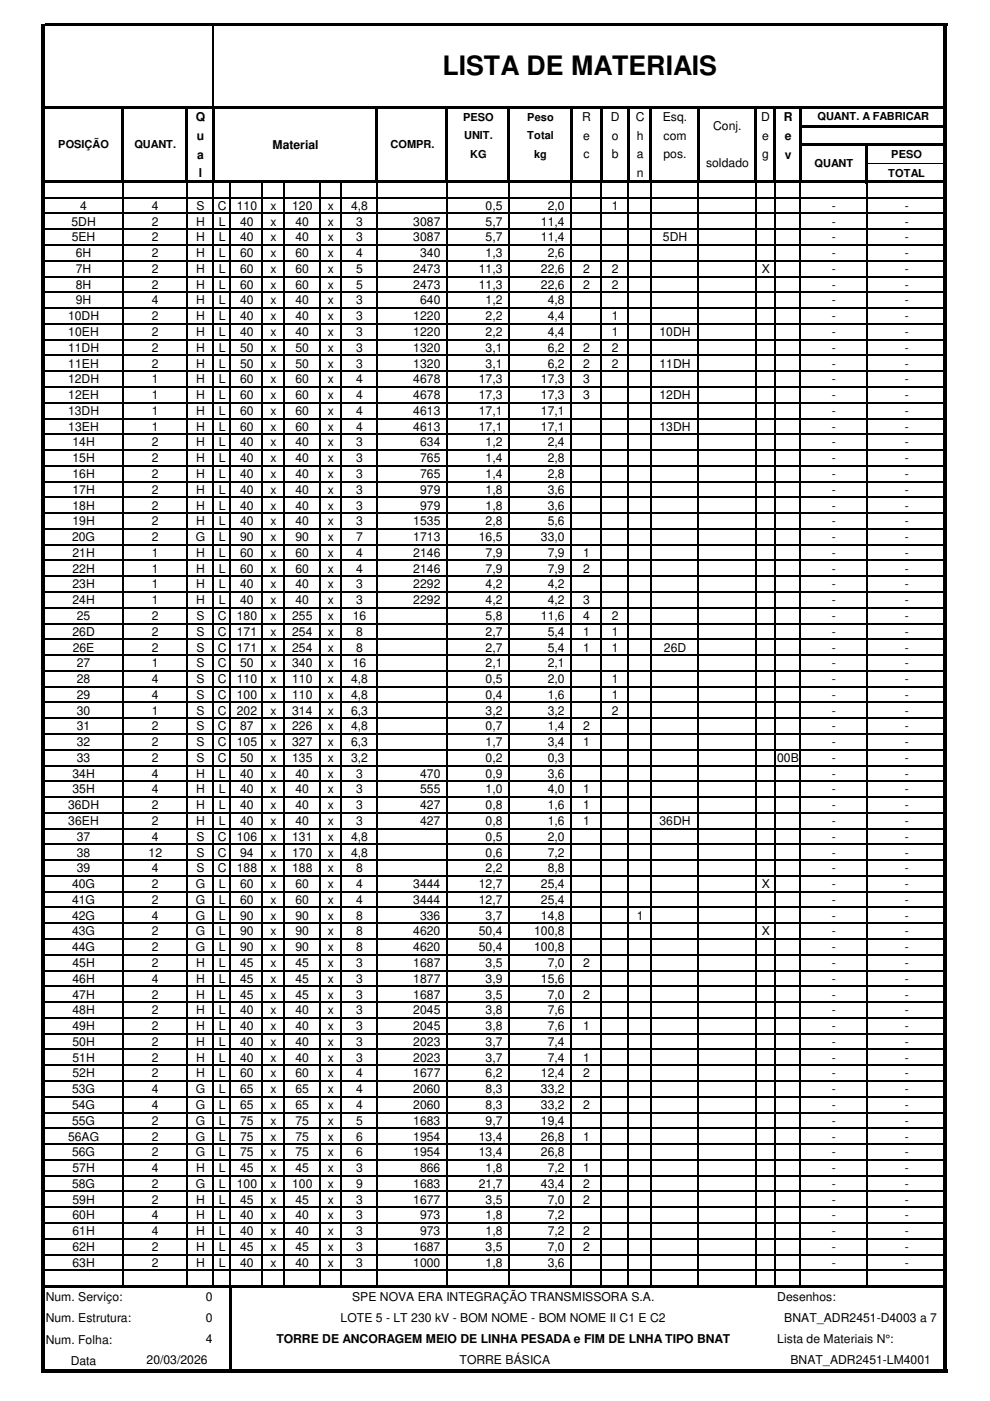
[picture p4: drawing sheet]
<svg xmlns="http://www.w3.org/2000/svg" width="210mm" height="297mm" viewBox="0 0 210 297" stroke-linecap="round" stroke-linejoin="round" font-family="sans-serif">
<defs><g id="words">
<text font-size="5.7" x="93.8" y="16">LISTA DE MATERIAIS</text>
<g font-size="2.6">
<text x="41.5" y="25.7">Q</text>
<text x="41.7" y="29.7">u</text>
<text x="123.4" y="25.7">R</text>
<text x="123.7" y="29.6">e</text>
<text x="129.5" y="25.7">D</text>
<text x="129.8" y="29.6">o</text>
<text x="134.8" y="25.7">C</text>
<text x="135" y="29.6">h</text>
<text x="140.5" y="25.7">Esq.</text>
<text x="140.7" y="29.6">com</text>
<text x="151.2" y="27.6">Conj.</text>
<text x="161.4" y="25.7">D</text>
<text x="161.6" y="29.6">e</text>
<text x="166.2" y="25.7">R</text>
<text x="166.4" y="29.7">e</text>
<text x="41.8" y="33.6">a</text>
<text x="57.8" y="31.5">Material</text>
<text x="123.7" y="33.6">c</text>
<text x="129.8" y="33.6">b</text>
<text x="135" y="33.6">a</text>
<text x="140.7" y="33.6">pos.</text>
<text x="149.7" y="35.4">soldado</text>
<text x="161.6" y="33.6">g</text>
<text x="166.4" y="33.6">v</text>
<text x="42.2" y="37.5">l</text>
<text x="135" y="37.5">n</text>
<text x="15.2" y="47.8">5DH</text>
<text x="17" y="44.5">4</text>
<text x="32.2" y="47.8">2</text>
<text x="32.2" y="44.5">4</text>
<text x="41.6" y="47.8">H</text>
<text x="41.7" y="44.5">S</text>
<text x="46.2" y="44.5">C</text>
<text x="46.4" y="47.8">L</text>
<text x="50.2" y="44.5">110</text>
<text x="50.9" y="47.8">40</text>
<text x="57.4" y="47.8">x</text>
<text x="57.4" y="44.5">x</text>
<text x="61.9" y="44.5">120</text>
<text x="62.7" y="47.8">40</text>
<text x="69.5" y="47.8">x</text>
<text x="69.5" y="44.5">x</text>
<text x="74.4" y="44.5">4,8</text>
<text x="75.5" y="47.8">3</text>
<text x="87.6" y="47.8">3087</text>
<text x="103" y="47.8">5,7</text>
<text x="103" y="44.5">0,5</text>
<text x="114.7" y="47.8">11,4</text>
<text x="116.1" y="44.5">2,0</text>
<text x="129.8" y="44.5">1</text>
<text x="176.4" y="47.8">-</text>
<text x="176.4" y="44.5">-</text>
<text x="191.8" y="47.8">-</text>
<text x="191.8" y="44.5">-</text>
<text x="15.2" y="51.2">5EH</text>
<text x="32.2" y="51.2">2</text>
<text x="41.6" y="51.2">H</text>
<text x="46.4" y="51.2">L</text>
<text x="50.9" y="51.2">40</text>
<text x="57.4" y="51.2">x</text>
<text x="62.7" y="51.2">40</text>
<text x="69.5" y="51.2">x</text>
<text x="75.5" y="51.2">3</text>
<text x="87.6" y="51.2">3087</text>
<text x="103" y="51.2">5,7</text>
<text x="114.7" y="51.2">11,4</text>
<text x="140.5" y="51.2">5DH</text>
<text x="176.4" y="51.2">-</text>
<text x="191.8" y="51.2">-</text>
<text x="16.1" y="54.5">6H</text>
<text x="16.1" y="57.9">7H</text>
<text x="32.2" y="54.5">2</text>
<text x="32.2" y="57.9">2</text>
<text x="41.6" y="54.5">H</text>
<text x="41.6" y="57.9">H</text>
<text x="46.4" y="54.5">L</text>
<text x="46.4" y="57.9">L</text>
<text x="50.9" y="54.5">60</text>
<text x="50.9" y="57.9">60</text>
<text x="57.4" y="54.5">x</text>
<text x="57.4" y="57.9">x</text>
<text x="62.7" y="54.5">60</text>
<text x="62.7" y="57.9">60</text>
<text x="69.5" y="54.5">x</text>
<text x="69.5" y="57.9">x</text>
<text x="75.5" y="54.5">4</text>
<text x="75.5" y="57.9">5</text>
<text x="87.6" y="57.9">2473</text>
<text x="89.1" y="54.5">340</text>
<text x="101.5" y="57.9">11,3</text>
<text x="103" y="54.5">1,3</text>
<text x="114.7" y="57.9">22,6</text>
<text x="116.1" y="54.5">2,6</text>
<text x="123.7" y="57.9">2</text>
<text x="129.8" y="57.9">2</text>
<text x="161.5" y="57.9">X</text>
<text x="176.4" y="54.5">-</text>
<text x="176.4" y="57.9">-</text>
<text x="191.8" y="54.5">-</text>
<text x="191.8" y="57.9">-</text>
<text x="16.1" y="61.2">8H</text>
<text x="16.1" y="64.6">9H</text>
<text x="32.2" y="61.2">2</text>
<text x="32.2" y="64.6">4</text>
<text x="41.6" y="61.2">H</text>
<text x="41.6" y="64.6">H</text>
<text x="46.4" y="61.2">L</text>
<text x="46.4" y="64.6">L</text>
<text x="50.9" y="61.2">60</text>
<text x="50.9" y="64.6">40</text>
<text x="57.4" y="61.2">x</text>
<text x="57.4" y="64.6">x</text>
<text x="62.7" y="61.2">60</text>
<text x="62.7" y="64.6">40</text>
<text x="69.5" y="61.2">x</text>
<text x="69.5" y="64.6">x</text>
<text x="75.5" y="61.2">5</text>
<text x="75.5" y="64.6">3</text>
<text x="87.6" y="61.2">2473</text>
<text x="89.1" y="64.6">640</text>
<text x="101.5" y="61.2">11,3</text>
<text x="103" y="64.6">1,2</text>
<text x="114.7" y="61.2">22,6</text>
<text x="116.1" y="64.6">4,8</text>
<text x="123.7" y="61.2">2</text>
<text x="129.8" y="61.2">2</text>
<text x="176.4" y="64.6">-</text>
<text x="176.4" y="61.2">-</text>
<text x="191.8" y="64.6">-</text>
<text x="191.8" y="61.2">-</text>
<text x="14.4" y="67.9">10DH</text>
<text x="14.5" y="71.2">10EH</text>
<text x="32.2" y="71.2">2</text>
<text x="32.2" y="67.9">2</text>
<text x="41.6" y="71.2">H</text>
<text x="41.6" y="67.9">H</text>
<text x="46.4" y="71.2">L</text>
<text x="46.4" y="67.9">L</text>
<text x="50.9" y="71.2">40</text>
<text x="50.9" y="67.9">40</text>
<text x="57.4" y="71.2">x</text>
<text x="57.4" y="67.9">x</text>
<text x="62.7" y="71.2">40</text>
<text x="62.7" y="67.9">40</text>
<text x="69.5" y="71.2">x</text>
<text x="69.5" y="67.9">x</text>
<text x="75.5" y="71.2">3</text>
<text x="75.5" y="67.9">3</text>
<text x="87.6" y="71.2">1220</text>
<text x="87.6" y="67.9">1220</text>
<text x="103" y="71.2">2,2</text>
<text x="103" y="67.9">2,2</text>
<text x="116.1" y="71.2">4,4</text>
<text x="116.1" y="67.9">4,4</text>
<text x="129.8" y="67.9">1</text>
<text x="129.8" y="71.2">1</text>
<text x="139.8" y="71.2">10DH</text>
<text x="176.4" y="67.9">-</text>
<text x="176.4" y="71.2">-</text>
<text x="191.8" y="67.9">-</text>
<text x="191.8" y="71.2">-</text>
<text x="14.4" y="74.6">11DH</text>
<text x="14.5" y="77.9">11EH</text>
<text x="32.2" y="77.9">2</text>
<text x="32.2" y="74.6">2</text>
<text x="41.6" y="77.9">H</text>
<text x="41.6" y="74.6">H</text>
<text x="46.4" y="77.9">L</text>
<text x="46.4" y="74.6">L</text>
<text x="50.9" y="77.9">50</text>
<text x="50.9" y="74.6">50</text>
<text x="57.4" y="77.9">x</text>
<text x="57.4" y="74.6">x</text>
<text x="62.7" y="77.9">50</text>
<text x="62.7" y="74.6">50</text>
<text x="69.5" y="77.9">x</text>
<text x="69.5" y="74.6">x</text>
<text x="75.5" y="77.9">3</text>
<text x="75.5" y="74.6">3</text>
<text x="87.6" y="77.9">1320</text>
<text x="87.6" y="74.6">1320</text>
<text x="103" y="77.9">3,1</text>
<text x="103" y="74.6">3,1</text>
<text x="116.1" y="77.9">6,2</text>
<text x="116.1" y="74.6">6,2</text>
<text x="123.7" y="74.6">2</text>
<text x="123.7" y="77.9">2</text>
<text x="129.8" y="74.6">2</text>
<text x="129.8" y="77.9">2</text>
<text x="139.8" y="77.9">11DH</text>
<text x="176.4" y="74.6">-</text>
<text x="176.4" y="77.9">-</text>
<text x="191.8" y="74.6">-</text>
<text x="191.8" y="77.9">-</text>
<text x="14.4" y="81.3">12DH</text>
<text x="32.2" y="81.3">1</text>
<text x="41.6" y="81.3">H</text>
<text x="46.4" y="81.3">L</text>
<text x="50.9" y="81.3">60</text>
<text x="57.4" y="81.3">x</text>
<text x="62.7" y="81.3">60</text>
<text x="69.5" y="81.3">x</text>
<text x="75.5" y="81.3">4</text>
<text x="87.6" y="81.3">4678</text>
<text x="101.5" y="81.3">17,3</text>
<text x="114.7" y="81.3">17,3</text>
<text x="123.7" y="81.3">3</text>
<text x="176.4" y="81.3">-</text>
<text x="191.8" y="81.3">-</text>
<text x="14.4" y="88">13DH</text>
<text x="14.5" y="84.6">12EH</text>
<text x="32.2" y="84.6">1</text>
<text x="32.2" y="88">1</text>
<text x="41.6" y="84.6">H</text>
<text x="41.6" y="88">H</text>
<text x="46.4" y="84.6">L</text>
<text x="46.4" y="88">L</text>
<text x="50.9" y="84.6">60</text>
<text x="50.9" y="88">60</text>
<text x="57.4" y="84.6">x</text>
<text x="57.4" y="88">x</text>
<text x="62.7" y="84.6">60</text>
<text x="62.7" y="88">60</text>
<text x="69.5" y="84.6">x</text>
<text x="69.5" y="88">x</text>
<text x="75.5" y="84.6">4</text>
<text x="75.5" y="88">4</text>
<text x="87.6" y="84.6">4678</text>
<text x="87.6" y="88">4613</text>
<text x="101.5" y="84.6">17,3</text>
<text x="101.5" y="88">17,1</text>
<text x="114.7" y="84.6">17,3</text>
<text x="114.7" y="88">17,1</text>
<text x="123.7" y="84.6">3</text>
<text x="139.8" y="84.6">12DH</text>
<text x="176.4" y="88">-</text>
<text x="176.4" y="84.6">-</text>
<text x="191.8" y="88">-</text>
<text x="191.8" y="84.6">-</text>
<text x="14.5" y="91.3">13EH</text>
<text x="15.4" y="94.7">14H</text>
<text x="32.2" y="94.7">2</text>
<text x="32.2" y="91.3">1</text>
<text x="41.6" y="94.7">H</text>
<text x="41.6" y="91.3">H</text>
<text x="46.4" y="94.7">L</text>
<text x="46.4" y="91.3">L</text>
<text x="50.9" y="94.7">40</text>
<text x="50.9" y="91.3">60</text>
<text x="57.4" y="94.7">x</text>
<text x="57.4" y="91.3">x</text>
<text x="62.7" y="94.7">40</text>
<text x="62.7" y="91.3">60</text>
<text x="69.5" y="94.7">x</text>
<text x="69.5" y="91.3">x</text>
<text x="75.5" y="94.7">3</text>
<text x="75.5" y="91.3">4</text>
<text x="87.6" y="91.3">4613</text>
<text x="89.1" y="94.7">634</text>
<text x="101.5" y="91.3">17,1</text>
<text x="103" y="94.7">1,2</text>
<text x="114.7" y="91.3">17,1</text>
<text x="116.1" y="94.7">2,4</text>
<text x="139.8" y="91.3">13DH</text>
<text x="176.4" y="94.7">-</text>
<text x="176.4" y="91.3">-</text>
<text x="191.8" y="94.7">-</text>
<text x="191.8" y="91.3">-</text>
<text x="15.4" y="98">15H</text>
<text x="15.4" y="101.3">16H</text>
<text x="32.2" y="98">2</text>
<text x="32.2" y="101.3">2</text>
<text x="41.6" y="98">H</text>
<text x="41.6" y="101.3">H</text>
<text x="46.4" y="98">L</text>
<text x="46.4" y="101.3">L</text>
<text x="50.9" y="98">40</text>
<text x="50.9" y="101.3">40</text>
<text x="57.4" y="98">x</text>
<text x="57.4" y="101.3">x</text>
<text x="62.7" y="98">40</text>
<text x="62.7" y="101.3">40</text>
<text x="69.5" y="98">x</text>
<text x="69.5" y="101.3">x</text>
<text x="75.5" y="98">3</text>
<text x="75.5" y="101.3">3</text>
<text x="89.1" y="98">765</text>
<text x="89.1" y="101.3">765</text>
<text x="103" y="98">1,4</text>
<text x="103" y="101.3">1,4</text>
<text x="116.1" y="98">2,8</text>
<text x="116.1" y="101.3">2,8</text>
<text x="176.4" y="98">-</text>
<text x="176.4" y="101.3">-</text>
<text x="191.8" y="98">-</text>
<text x="191.8" y="101.3">-</text>
<text x="15.4" y="104.7">17H</text>
<text x="32.2" y="104.7">2</text>
<text x="41.6" y="104.7">H</text>
<text x="46.4" y="104.7">L</text>
<text x="50.9" y="104.7">40</text>
<text x="57.4" y="104.7">x</text>
<text x="62.7" y="104.7">40</text>
<text x="69.5" y="104.7">x</text>
<text x="75.5" y="104.7">3</text>
<text x="89.1" y="104.7">979</text>
<text x="103" y="104.7">1,8</text>
<text x="116.1" y="104.7">3,6</text>
<text x="176.4" y="104.7">-</text>
<text x="191.8" y="104.7">-</text>
<text x="15.4" y="108">18H</text>
<text x="15.4" y="111.4">19H</text>
<text x="32.2" y="108">2</text>
<text x="32.2" y="111.4">2</text>
<text x="41.6" y="108">H</text>
<text x="41.6" y="111.4">H</text>
<text x="46.4" y="108">L</text>
<text x="46.4" y="111.4">L</text>
<text x="50.9" y="108">40</text>
<text x="50.9" y="111.4">40</text>
<text x="57.4" y="108">x</text>
<text x="57.4" y="111.4">x</text>
<text x="62.7" y="108">40</text>
<text x="62.7" y="111.4">40</text>
<text x="69.5" y="108">x</text>
<text x="69.5" y="111.4">x</text>
<text x="75.5" y="108">3</text>
<text x="75.5" y="111.4">3</text>
<text x="87.6" y="111.4">1535</text>
<text x="89.1" y="108">979</text>
<text x="103" y="108">1,8</text>
<text x="103" y="111.4">2,8</text>
<text x="116.1" y="108">3,6</text>
<text x="116.1" y="111.4">5,6</text>
<text x="176.4" y="108">-</text>
<text x="176.4" y="111.4">-</text>
<text x="191.8" y="108">-</text>
<text x="191.8" y="111.4">-</text>
<text x="15.3" y="114.7">20G</text>
<text x="15.4" y="118.1">21H</text>
<text x="32.2" y="114.7">2</text>
<text x="32.2" y="118.1">1</text>
<text x="41.5" y="114.7">G</text>
<text x="41.6" y="118.1">H</text>
<text x="46.4" y="114.7">L</text>
<text x="46.4" y="118.1">L</text>
<text x="50.9" y="114.7">90</text>
<text x="50.9" y="118.1">60</text>
<text x="57.4" y="114.7">x</text>
<text x="57.4" y="118.1">x</text>
<text x="62.7" y="114.7">90</text>
<text x="62.7" y="118.1">60</text>
<text x="69.5" y="114.7">x</text>
<text x="69.5" y="118.1">x</text>
<text x="75.5" y="114.7">7</text>
<text x="75.5" y="118.1">4</text>
<text x="87.6" y="114.7">1713</text>
<text x="87.6" y="118.1">2146</text>
<text x="101.5" y="114.7">16,5</text>
<text x="103" y="118.1">7,9</text>
<text x="114.7" y="114.7">33,0</text>
<text x="116.1" y="118.1">7,9</text>
<text x="123.7" y="118.1">1</text>
<text x="176.4" y="114.7">-</text>
<text x="176.4" y="118.1">-</text>
<text x="191.8" y="118.1">-</text>
<text x="191.8" y="114.7">-</text>
<text x="15.4" y="121.4">22H</text>
<text x="15.4" y="124.8">23H</text>
<text x="32.2" y="121.4">1</text>
<text x="32.2" y="124.8">1</text>
<text x="41.6" y="121.4">H</text>
<text x="41.6" y="124.8">H</text>
<text x="46.4" y="121.4">L</text>
<text x="46.4" y="124.8">L</text>
<text x="50.9" y="121.4">60</text>
<text x="50.9" y="124.8">40</text>
<text x="57.4" y="121.4">x</text>
<text x="57.4" y="124.8">x</text>
<text x="62.7" y="121.4">60</text>
<text x="62.7" y="124.8">40</text>
<text x="69.5" y="121.4">x</text>
<text x="69.5" y="124.8">x</text>
<text x="75.5" y="121.4">4</text>
<text x="75.5" y="124.8">3</text>
<text x="87.6" y="121.4">2146</text>
<text x="87.6" y="124.8">2292</text>
<text x="103" y="121.4">7,9</text>
<text x="103" y="124.8">4,2</text>
<text x="116.1" y="121.4">7,9</text>
<text x="116.1" y="124.8">4,2</text>
<text x="123.7" y="121.4">2</text>
<text x="176.4" y="121.4">-</text>
<text x="176.4" y="124.8">-</text>
<text x="191.8" y="121.4">-</text>
<text x="191.8" y="124.8">-</text>
<text x="15.4" y="128.1">24H</text>
<text x="16.3" y="131.4">25</text>
<text x="32.2" y="131.4">2</text>
<text x="32.2" y="128.1">1</text>
<text x="41.6" y="128.1">H</text>
<text x="41.7" y="131.4">S</text>
<text x="46.2" y="131.4">C</text>
<text x="46.4" y="128.1">L</text>
<text x="50.2" y="131.4">180</text>
<text x="50.9" y="128.1">40</text>
<text x="57.4" y="131.4">x</text>
<text x="57.4" y="128.1">x</text>
<text x="61.9" y="131.4">255</text>
<text x="62.7" y="128.1">40</text>
<text x="69.5" y="131.4">x</text>
<text x="69.5" y="128.1">x</text>
<text x="74.8" y="131.4">16</text>
<text x="75.5" y="128.1">3</text>
<text x="87.6" y="128.1">2292</text>
<text x="103" y="131.4">5,8</text>
<text x="103" y="128.1">4,2</text>
<text x="114.7" y="131.4">11,6</text>
<text x="116.1" y="128.1">4,2</text>
<text x="123.7" y="131.4">4</text>
<text x="123.7" y="128.1">3</text>
<text x="129.8" y="131.4">2</text>
<text x="176.4" y="131.4">-</text>
<text x="176.4" y="128.1">-</text>
<text x="191.8" y="131.4">-</text>
<text x="191.8" y="128.1">-</text>
<text x="15.4" y="134.8">26D</text>
<text x="32.2" y="134.8">2</text>
<text x="41.7" y="134.8">S</text>
<text x="46.2" y="134.8">C</text>
<text x="50.2" y="134.8">171</text>
<text x="57.4" y="134.8">x</text>
<text x="61.9" y="134.8">254</text>
<text x="69.5" y="134.8">x</text>
<text x="75.5" y="134.8">8</text>
<text x="103" y="134.8">2,7</text>
<text x="116.1" y="134.8">5,4</text>
<text x="123.7" y="134.8">1</text>
<text x="129.8" y="134.8">1</text>
<text x="176.4" y="134.8">-</text>
<text x="191.8" y="134.8">-</text>
<text x="15.4" y="138.1">26E</text>
<text x="16.3" y="141.5">27</text>
<text x="32.2" y="141.5">1</text>
<text x="32.2" y="138.1">2</text>
<text x="41.7" y="141.5">S</text>
<text x="41.7" y="138.1">S</text>
<text x="46.2" y="138.1">C</text>
<text x="46.2" y="141.5">C</text>
<text x="50.2" y="138.1">171</text>
<text x="50.9" y="141.5">50</text>
<text x="57.4" y="141.5">x</text>
<text x="57.4" y="138.1">x</text>
<text x="61.9" y="141.5">340</text>
<text x="61.9" y="138.1">254</text>
<text x="69.5" y="141.5">x</text>
<text x="69.5" y="138.1">x</text>
<text x="74.8" y="141.5">16</text>
<text x="75.5" y="138.1">8</text>
<text x="103" y="141.5">2,1</text>
<text x="103" y="138.1">2,7</text>
<text x="116.1" y="141.5">2,1</text>
<text x="116.1" y="138.1">5,4</text>
<text x="123.7" y="138.1">1</text>
<text x="129.8" y="138.1">1</text>
<text x="140.8" y="138.1">26D</text>
<text x="176.4" y="141.5">-</text>
<text x="176.4" y="138.1">-</text>
<text x="191.8" y="141.5">-</text>
<text x="191.8" y="138.1">-</text>
<text x="16.3" y="144.8">28</text>
<text x="16.3" y="148.2">29</text>
<text x="32.2" y="144.8">4</text>
<text x="32.2" y="148.2">4</text>
<text x="41.7" y="144.8">S</text>
<text x="41.7" y="148.2">S</text>
<text x="46.2" y="144.8">C</text>
<text x="46.2" y="148.2">C</text>
<text x="50.2" y="144.8">110</text>
<text x="50.2" y="148.2">100</text>
<text x="57.4" y="144.8">x</text>
<text x="57.4" y="148.2">x</text>
<text x="61.9" y="144.8">110</text>
<text x="61.9" y="148.2">110</text>
<text x="69.5" y="144.8">x</text>
<text x="69.5" y="148.2">x</text>
<text x="74.4" y="144.8">4,8</text>
<text x="74.4" y="148.2">4,8</text>
<text x="103" y="144.8">0,5</text>
<text x="103" y="148.2">0,4</text>
<text x="116.1" y="144.8">2,0</text>
<text x="116.1" y="148.2">1,6</text>
<text x="129.8" y="144.8">1</text>
<text x="129.8" y="148.2">1</text>
<text x="176.4" y="144.8">-</text>
<text x="176.4" y="148.2">-</text>
<text x="191.8" y="144.8">-</text>
<text x="191.8" y="148.2">-</text>
<text x="16.3" y="151.5">30</text>
<text x="16.3" y="154.9">31</text>
<text x="32.2" y="151.5">1</text>
<text x="32.2" y="154.9">2</text>
<text x="41.7" y="151.5">S</text>
<text x="41.7" y="154.9">S</text>
<text x="46.2" y="151.5">C</text>
<text x="46.2" y="154.9">C</text>
<text x="50.2" y="151.5">202</text>
<text x="50.9" y="154.9">87</text>
<text x="57.4" y="154.9">x</text>
<text x="57.4" y="151.5">x</text>
<text x="61.9" y="154.9">226</text>
<text x="61.9" y="151.5">314</text>
<text x="69.5" y="154.9">x</text>
<text x="69.5" y="151.5">x</text>
<text x="74.4" y="154.9">4,8</text>
<text x="74.4" y="151.5">6,3</text>
<text x="103" y="154.9">0,7</text>
<text x="103" y="151.5">3,2</text>
<text x="116.1" y="154.9">1,4</text>
<text x="116.1" y="151.5">3,2</text>
<text x="123.7" y="154.9">2</text>
<text x="129.8" y="151.5">2</text>
<text x="176.4" y="154.9">-</text>
<text x="176.4" y="151.5">-</text>
<text x="191.8" y="154.9">-</text>
<text x="191.8" y="151.5">-</text>
<text x="16.3" y="158.2">32</text>
<text x="16.3" y="161.5">33</text>
<text x="32.2" y="158.2">2</text>
<text x="32.2" y="161.5">2</text>
<text x="41.7" y="158.2">S</text>
<text x="41.7" y="161.5">S</text>
<text x="46.2" y="158.2">C</text>
<text x="46.2" y="161.5">C</text>
<text x="50.2" y="158.2">105</text>
<text x="50.9" y="161.5">50</text>
<text x="57.4" y="161.5">x</text>
<text x="57.4" y="158.2">x</text>
<text x="61.9" y="161.5">135</text>
<text x="61.9" y="158.2">327</text>
<text x="69.5" y="161.5">x</text>
<text x="69.5" y="158.2">x</text>
<text x="74.4" y="161.5">3,2</text>
<text x="74.4" y="158.2">6,3</text>
<text x="103" y="161.5">0,2</text>
<text x="103" y="158.2">1,7</text>
<text x="116.1" y="161.5">0,3</text>
<text x="116.1" y="158.2">3,4</text>
<text x="123.7" y="158.2">1</text>
<text x="164.8" y="161.5">00B</text>
<text x="176.4" y="158.2">-</text>
<text x="176.4" y="161.5">-</text>
<text x="191.8" y="158.2">-</text>
<text x="191.8" y="161.5">-</text>
<text x="15.4" y="164.9">34H</text>
<text x="32.2" y="164.9">4</text>
<text x="41.6" y="164.9">H</text>
<text x="46.4" y="164.9">L</text>
<text x="50.9" y="164.9">40</text>
<text x="57.4" y="164.9">x</text>
<text x="62.7" y="164.9">40</text>
<text x="69.5" y="164.9">x</text>
<text x="75.5" y="164.9">3</text>
<text x="89.1" y="164.9">470</text>
<text x="103" y="164.9">0,9</text>
<text x="116.1" y="164.9">3,6</text>
<text x="176.4" y="164.9">-</text>
<text x="191.8" y="164.9">-</text>
<text x="14.4" y="171.6">36DH</text>
<text x="15.4" y="168.2">35H</text>
<text x="32.2" y="171.6">2</text>
<text x="32.2" y="168.2">4</text>
<text x="41.6" y="171.6">H</text>
<text x="41.6" y="168.2">H</text>
<text x="46.4" y="171.6">L</text>
<text x="46.4" y="168.2">L</text>
<text x="50.9" y="171.6">40</text>
<text x="50.9" y="168.2">40</text>
<text x="57.4" y="171.6">x</text>
<text x="57.4" y="168.2">x</text>
<text x="62.7" y="171.6">40</text>
<text x="62.7" y="168.2">40</text>
<text x="69.5" y="171.6">x</text>
<text x="69.5" y="168.2">x</text>
<text x="75.5" y="171.6">3</text>
<text x="75.5" y="168.2">3</text>
<text x="89.1" y="171.6">427</text>
<text x="89.1" y="168.2">555</text>
<text x="103" y="171.6">0,8</text>
<text x="103" y="168.2">1,0</text>
<text x="116.1" y="171.6">1,6</text>
<text x="116.1" y="168.2">4,0</text>
<text x="123.7" y="171.6">1</text>
<text x="123.7" y="168.2">1</text>
<text x="176.4" y="171.6">-</text>
<text x="176.4" y="168.2">-</text>
<text x="191.8" y="171.6">-</text>
<text x="191.8" y="168.2">-</text>
<text x="14.5" y="174.9">36EH</text>
<text x="16.3" y="178.3">37</text>
<text x="32.2" y="178.3">4</text>
<text x="32.2" y="174.9">2</text>
<text x="41.6" y="174.9">H</text>
<text x="41.7" y="178.3">S</text>
<text x="46.2" y="178.3">C</text>
<text x="46.4" y="174.9">L</text>
<text x="50.2" y="178.3">106</text>
<text x="50.9" y="174.9">40</text>
<text x="57.4" y="174.9">x</text>
<text x="57.4" y="178.3">x</text>
<text x="61.9" y="178.3">131</text>
<text x="62.7" y="174.9">40</text>
<text x="69.5" y="174.9">x</text>
<text x="69.5" y="178.3">x</text>
<text x="74.4" y="178.3">4,8</text>
<text x="75.5" y="174.9">3</text>
<text x="89.1" y="174.9">427</text>
<text x="103" y="174.9">0,8</text>
<text x="103" y="178.3">0,5</text>
<text x="116.1" y="174.9">1,6</text>
<text x="116.1" y="178.3">2,0</text>
<text x="123.7" y="174.9">1</text>
<text x="139.8" y="174.9">36DH</text>
<text x="176.4" y="178.3">-</text>
<text x="176.4" y="174.9">-</text>
<text x="191.8" y="178.3">-</text>
<text x="191.8" y="174.9">-</text>
<text x="16.3" y="181.6">38</text>
<text x="16.3" y="185">39</text>
<text x="31.5" y="181.6">12</text>
<text x="32.2" y="185">4</text>
<text x="41.7" y="181.6">S</text>
<text x="41.7" y="185">S</text>
<text x="46.2" y="181.6">C</text>
<text x="46.2" y="185">C</text>
<text x="50.2" y="185">188</text>
<text x="50.9" y="181.6">94</text>
<text x="57.4" y="181.6">x</text>
<text x="57.4" y="185">x</text>
<text x="61.9" y="181.6">170</text>
<text x="61.9" y="185">188</text>
<text x="69.5" y="181.6">x</text>
<text x="69.5" y="185">x</text>
<text x="74.4" y="181.6">4,8</text>
<text x="75.5" y="185">8</text>
<text x="103" y="181.6">0,6</text>
<text x="103" y="185">2,2</text>
<text x="116.1" y="181.6">7,2</text>
<text x="116.1" y="185">8,8</text>
<text x="176.4" y="181.6">-</text>
<text x="176.4" y="185">-</text>
<text x="191.8" y="181.6">-</text>
<text x="191.8" y="185">-</text>
<text x="15.3" y="188.3">40G</text>
<text x="15.3" y="191.6">41G</text>
<text x="32.2" y="188.3">2</text>
<text x="32.2" y="191.6">2</text>
<text x="41.5" y="188.3">G</text>
<text x="41.5" y="191.6">G</text>
<text x="46.4" y="188.3">L</text>
<text x="46.4" y="191.6">L</text>
<text x="50.9" y="188.3">60</text>
<text x="50.9" y="191.6">60</text>
<text x="57.4" y="188.3">x</text>
<text x="57.4" y="191.6">x</text>
<text x="62.7" y="188.3">60</text>
<text x="62.7" y="191.6">60</text>
<text x="69.5" y="188.3">x</text>
<text x="69.5" y="191.6">x</text>
<text x="75.5" y="188.3">4</text>
<text x="75.5" y="191.6">4</text>
<text x="87.6" y="188.3">3444</text>
<text x="87.6" y="191.6">3444</text>
<text x="101.5" y="188.3">12,7</text>
<text x="101.5" y="191.6">12,7</text>
<text x="114.7" y="188.3">25,4</text>
<text x="114.7" y="191.6">25,4</text>
<text x="161.5" y="188.3">X</text>
<text x="176.4" y="191.6">-</text>
<text x="176.4" y="188.3">-</text>
<text x="191.8" y="188.3">-</text>
<text x="191.8" y="191.6">-</text>
<text x="15.3" y="195">42G</text>
<text x="32.2" y="195">4</text>
<text x="41.5" y="195">G</text>
<text x="46.4" y="195">L</text>
<text x="50.9" y="195">90</text>
<text x="57.4" y="195">x</text>
<text x="62.7" y="195">90</text>
<text x="69.5" y="195">x</text>
<text x="75.5" y="195">8</text>
<text x="89.1" y="195">336</text>
<text x="103" y="195">3,7</text>
<text x="114.7" y="195">14,8</text>
<text x="135" y="195">1</text>
<text x="176.4" y="195">-</text>
<text x="191.8" y="195">-</text>
<text x="15.3" y="198.3">43G</text>
<text x="15.3" y="201.7">44G</text>
<text x="32.2" y="198.3">2</text>
<text x="32.2" y="201.7">2</text>
<text x="41.5" y="198.3">G</text>
<text x="41.5" y="201.7">G</text>
<text x="46.4" y="198.3">L</text>
<text x="46.4" y="201.7">L</text>
<text x="50.9" y="198.3">90</text>
<text x="50.9" y="201.7">90</text>
<text x="57.4" y="198.3">x</text>
<text x="57.4" y="201.7">x</text>
<text x="62.7" y="198.3">90</text>
<text x="62.7" y="201.7">90</text>
<text x="69.5" y="198.3">x</text>
<text x="69.5" y="201.7">x</text>
<text x="75.5" y="198.3">8</text>
<text x="75.5" y="201.7">8</text>
<text x="87.6" y="198.3">4620</text>
<text x="87.6" y="201.7">4620</text>
<text x="101.5" y="198.3">50,4</text>
<text x="101.5" y="201.7">50,4</text>
<text x="113.2" y="198.3">100,8</text>
<text x="113.2" y="201.7">100,8</text>
<text x="161.5" y="198.3">X</text>
<text x="176.4" y="198.3">-</text>
<text x="176.4" y="201.7">-</text>
<text x="191.8" y="201.7">-</text>
<text x="191.8" y="198.3">-</text>
<text x="15.4" y="205">45H</text>
<text x="15.4" y="208.4">46H</text>
<text x="32.2" y="205">2</text>
<text x="32.2" y="208.4">4</text>
<text x="41.6" y="205">H</text>
<text x="41.6" y="208.4">H</text>
<text x="46.4" y="205">L</text>
<text x="46.4" y="208.4">L</text>
<text x="50.9" y="205">45</text>
<text x="50.9" y="208.4">45</text>
<text x="57.4" y="205">x</text>
<text x="57.4" y="208.4">x</text>
<text x="62.7" y="205">45</text>
<text x="62.7" y="208.4">45</text>
<text x="69.5" y="205">x</text>
<text x="69.5" y="208.4">x</text>
<text x="75.5" y="205">3</text>
<text x="75.5" y="208.4">3</text>
<text x="87.6" y="205">1687</text>
<text x="87.6" y="208.4">1877</text>
<text x="103" y="205">3,5</text>
<text x="103" y="208.4">3,9</text>
<text x="114.7" y="208.4">15,6</text>
<text x="116.1" y="205">7,0</text>
<text x="123.7" y="205">2</text>
<text x="176.4" y="208.4">-</text>
<text x="176.4" y="205">-</text>
<text x="191.8" y="208.4">-</text>
<text x="191.8" y="205">-</text>
<text x="15.4" y="211.7">47H</text>
<text x="15.4" y="215.1">48H</text>
<text x="32.2" y="211.7">2</text>
<text x="32.2" y="215.1">2</text>
<text x="41.6" y="211.7">H</text>
<text x="41.6" y="215.1">H</text>
<text x="46.4" y="211.7">L</text>
<text x="46.4" y="215.1">L</text>
<text x="50.9" y="211.7">45</text>
<text x="50.9" y="215.1">40</text>
<text x="57.4" y="211.7">x</text>
<text x="57.4" y="215.1">x</text>
<text x="62.7" y="211.7">45</text>
<text x="62.7" y="215.1">40</text>
<text x="69.5" y="211.7">x</text>
<text x="69.5" y="215.1">x</text>
<text x="75.5" y="211.7">3</text>
<text x="75.5" y="215.1">3</text>
<text x="87.6" y="211.7">1687</text>
<text x="87.6" y="215.1">2045</text>
<text x="103" y="211.7">3,5</text>
<text x="103" y="215.1">3,8</text>
<text x="116.1" y="211.7">7,0</text>
<text x="116.1" y="215.1">7,6</text>
<text x="123.7" y="211.7">2</text>
<text x="176.4" y="211.7">-</text>
<text x="176.4" y="215.1">-</text>
<text x="191.8" y="211.7">-</text>
<text x="191.8" y="215.1">-</text>
<text x="15.4" y="218.4">49H</text>
<text x="15.4" y="221.7">50H</text>
<text x="32.2" y="218.4">2</text>
<text x="32.2" y="221.7">2</text>
<text x="41.6" y="218.4">H</text>
<text x="41.6" y="221.7">H</text>
<text x="46.4" y="218.4">L</text>
<text x="46.4" y="221.7">L</text>
<text x="50.9" y="218.4">40</text>
<text x="50.9" y="221.7">40</text>
<text x="57.4" y="218.4">x</text>
<text x="57.4" y="221.7">x</text>
<text x="62.7" y="218.4">40</text>
<text x="62.7" y="221.7">40</text>
<text x="69.5" y="218.4">x</text>
<text x="69.5" y="221.7">x</text>
<text x="75.5" y="218.4">3</text>
<text x="75.5" y="221.7">3</text>
<text x="87.6" y="218.4">2045</text>
<text x="87.6" y="221.7">2023</text>
<text x="103" y="218.4">3,8</text>
<text x="103" y="221.7">3,7</text>
<text x="116.1" y="218.4">7,6</text>
<text x="116.1" y="221.7">7,4</text>
<text x="123.7" y="218.4">1</text>
<text x="176.4" y="218.4">-</text>
<text x="176.4" y="221.7">-</text>
<text x="191.8" y="218.4">-</text>
<text x="191.8" y="221.7">-</text>
<text x="15.4" y="225.1">51H</text>
<text x="32.2" y="225.1">2</text>
<text x="41.6" y="225.1">H</text>
<text x="46.4" y="225.1">L</text>
<text x="50.9" y="225.1">40</text>
<text x="57.4" y="225.1">x</text>
<text x="62.7" y="225.1">40</text>
<text x="69.5" y="225.1">x</text>
<text x="75.5" y="225.1">3</text>
<text x="87.6" y="225.1">2023</text>
<text x="103" y="225.1">3,7</text>
<text x="116.1" y="225.1">7,4</text>
<text x="123.7" y="225.1">1</text>
<text x="176.4" y="225.1">-</text>
<text x="191.8" y="225.1">-</text>
<text x="15.3" y="231.8">53G</text>
<text x="15.4" y="228.4">52H</text>
<text x="32.2" y="231.8">4</text>
<text x="32.2" y="228.4">2</text>
<text x="41.5" y="231.8">G</text>
<text x="41.6" y="228.4">H</text>
<text x="46.4" y="231.8">L</text>
<text x="46.4" y="228.4">L</text>
<text x="50.9" y="231.8">65</text>
<text x="50.9" y="228.4">60</text>
<text x="57.4" y="231.8">x</text>
<text x="57.4" y="228.4">x</text>
<text x="62.7" y="231.8">65</text>
<text x="62.7" y="228.4">60</text>
<text x="69.5" y="231.8">x</text>
<text x="69.5" y="228.4">x</text>
<text x="75.5" y="231.8">4</text>
<text x="75.5" y="228.4">4</text>
<text x="87.6" y="231.8">2060</text>
<text x="87.6" y="228.4">1677</text>
<text x="103" y="231.8">8,3</text>
<text x="103" y="228.4">6,2</text>
<text x="114.7" y="231.8">33,2</text>
<text x="114.7" y="228.4">12,4</text>
<text x="123.7" y="228.4">2</text>
<text x="176.4" y="231.8">-</text>
<text x="176.4" y="228.4">-</text>
<text x="191.8" y="231.8">-</text>
<text x="191.8" y="228.4">-</text>
<text x="15.3" y="235.1">54G</text>
<text x="15.3" y="238.5">55G</text>
<text x="32.2" y="235.1">4</text>
<text x="32.2" y="238.5">2</text>
<text x="41.5" y="235.1">G</text>
<text x="41.5" y="238.5">G</text>
<text x="46.4" y="235.1">L</text>
<text x="46.4" y="238.5">L</text>
<text x="50.9" y="235.1">65</text>
<text x="50.9" y="238.5">75</text>
<text x="57.4" y="235.1">x</text>
<text x="57.4" y="238.5">x</text>
<text x="62.7" y="235.1">65</text>
<text x="62.7" y="238.5">75</text>
<text x="69.5" y="235.1">x</text>
<text x="69.5" y="238.5">x</text>
<text x="75.5" y="235.1">4</text>
<text x="75.5" y="238.5">5</text>
<text x="87.6" y="235.1">2060</text>
<text x="87.6" y="238.5">1683</text>
<text x="103" y="235.1">8,3</text>
<text x="103" y="238.5">9,7</text>
<text x="114.7" y="235.1">33,2</text>
<text x="114.7" y="238.5">19,4</text>
<text x="123.7" y="235.1">2</text>
<text x="176.4" y="238.5">-</text>
<text x="176.4" y="235.1">-</text>
<text x="191.8" y="238.5">-</text>
<text x="191.8" y="235.1">-</text>
<text x="14.4" y="241.8">56AG</text>
<text x="15.3" y="245.2">56G</text>
<text x="32.2" y="245.2">2</text>
<text x="32.2" y="241.8">2</text>
<text x="41.5" y="245.2">G</text>
<text x="41.5" y="241.8">G</text>
<text x="46.4" y="245.2">L</text>
<text x="46.4" y="241.8">L</text>
<text x="50.9" y="245.2">75</text>
<text x="50.9" y="241.8">75</text>
<text x="57.4" y="245.2">x</text>
<text x="57.4" y="241.8">x</text>
<text x="62.7" y="245.2">75</text>
<text x="62.7" y="241.8">75</text>
<text x="69.5" y="245.2">x</text>
<text x="69.5" y="241.8">x</text>
<text x="75.5" y="245.2">6</text>
<text x="75.5" y="241.8">6</text>
<text x="87.6" y="245.2">1954</text>
<text x="87.6" y="241.8">1954</text>
<text x="101.5" y="245.2">13,4</text>
<text x="101.5" y="241.8">13,4</text>
<text x="114.7" y="245.2">26,8</text>
<text x="114.7" y="241.8">26,8</text>
<text x="123.7" y="241.8">1</text>
<text x="176.4" y="245.2">-</text>
<text x="176.4" y="241.8">-</text>
<text x="191.8" y="241.8">-</text>
<text x="191.8" y="245.2">-</text>
<text x="15.3" y="251.8">58G</text>
<text x="15.4" y="248.5">57H</text>
<text x="32.2" y="251.8">2</text>
<text x="32.2" y="248.5">4</text>
<text x="41.5" y="251.8">G</text>
<text x="41.6" y="248.5">H</text>
<text x="46.4" y="251.8">L</text>
<text x="46.4" y="248.5">L</text>
<text x="50.2" y="251.8">100</text>
<text x="50.9" y="248.5">45</text>
<text x="57.4" y="251.8">x</text>
<text x="57.4" y="248.5">x</text>
<text x="61.9" y="251.8">100</text>
<text x="62.7" y="248.5">45</text>
<text x="69.5" y="251.8">x</text>
<text x="69.5" y="248.5">x</text>
<text x="75.5" y="251.8">9</text>
<text x="75.5" y="248.5">3</text>
<text x="87.6" y="251.8">1683</text>
<text x="89.1" y="248.5">866</text>
<text x="101.5" y="251.8">21,7</text>
<text x="103" y="248.5">1,8</text>
<text x="114.7" y="251.8">43,4</text>
<text x="116.1" y="248.5">7,2</text>
<text x="123.7" y="251.8">2</text>
<text x="123.7" y="248.5">1</text>
<text x="176.4" y="251.8">-</text>
<text x="176.4" y="248.5">-</text>
<text x="191.8" y="251.8">-</text>
<text x="191.8" y="248.5">-</text>
<text x="15.4" y="255.2">59H</text>
<text x="32.2" y="255.2">2</text>
<text x="41.6" y="255.2">H</text>
<text x="46.4" y="255.2">L</text>
<text x="50.9" y="255.2">45</text>
<text x="57.4" y="255.2">x</text>
<text x="62.7" y="255.2">45</text>
<text x="69.5" y="255.2">x</text>
<text x="75.5" y="255.2">3</text>
<text x="87.6" y="255.2">1677</text>
<text x="103" y="255.2">3,5</text>
<text x="116.1" y="255.2">7,0</text>
<text x="123.7" y="255.2">2</text>
<text x="176.4" y="255.2">-</text>
<text x="191.8" y="255.2">-</text>
<text x="15.4" y="258.5">60H</text>
<text x="15.4" y="261.9">61H</text>
<text x="32.2" y="258.5">4</text>
<text x="32.2" y="261.9">4</text>
<text x="41.6" y="258.5">H</text>
<text x="41.6" y="261.9">H</text>
<text x="46.4" y="258.5">L</text>
<text x="46.4" y="261.9">L</text>
<text x="50.9" y="258.5">40</text>
<text x="50.9" y="261.9">40</text>
<text x="57.4" y="258.5">x</text>
<text x="57.4" y="261.9">x</text>
<text x="62.7" y="258.5">40</text>
<text x="62.7" y="261.9">40</text>
<text x="69.5" y="258.5">x</text>
<text x="69.5" y="261.9">x</text>
<text x="75.5" y="258.5">3</text>
<text x="75.5" y="261.9">3</text>
<text x="89.1" y="258.5">973</text>
<text x="89.1" y="261.9">973</text>
<text x="103" y="258.5">1,8</text>
<text x="103" y="261.9">1,8</text>
<text x="116.1" y="258.5">7,2</text>
<text x="116.1" y="261.9">7,2</text>
<text x="123.7" y="261.9">2</text>
<text x="176.4" y="261.9">-</text>
<text x="176.4" y="258.5">-</text>
<text x="191.8" y="261.9">-</text>
<text x="191.8" y="258.5">-</text>
<text x="15.4" y="265.2">62H</text>
<text x="15.4" y="268.6">63H</text>
<text x="32.2" y="265.2">2</text>
<text x="32.2" y="268.6">2</text>
<text x="41.6" y="265.2">H</text>
<text x="41.6" y="268.6">H</text>
<text x="46.4" y="265.2">L</text>
<text x="46.4" y="268.6">L</text>
<text x="50.9" y="265.2">45</text>
<text x="50.9" y="268.6">40</text>
<text x="57.4" y="265.2">x</text>
<text x="57.4" y="268.6">x</text>
<text x="62.7" y="265.2">45</text>
<text x="62.7" y="268.6">40</text>
<text x="69.5" y="265.2">x</text>
<text x="69.5" y="268.6">x</text>
<text x="75.5" y="265.2">3</text>
<text x="75.5" y="268.6">3</text>
<text x="87.6" y="265.2">1687</text>
<text x="87.6" y="268.6">1000</text>
<text x="103" y="265.2">3,5</text>
<text x="103" y="268.6">1,8</text>
<text x="116.1" y="265.2">7,0</text>
<text x="116.1" y="268.6">3,6</text>
<text x="123.7" y="265.2">2</text>
<text x="176.4" y="265.2">-</text>
<text x="176.4" y="268.6">-</text>
<text x="191.8" y="265.2">-</text>
<text x="191.8" y="268.6">-</text>
<text x="9.7" y="275.8">Num. Serviço:</text>
<text x="43.6" y="275.8">0</text>
<text x="74.6" y="275.8">SPE NOVA ERA INTEGRAÇÃO TRANSMISSORA S.A.</text>
<text x="164.8" y="275.8">Desenhos:</text>
<text x="9.7" y="280.3">Num. Estrutura:</text>
<text x="43.6" y="280.3">0</text>
<text x="72.2" y="280.3">LOTE 5 - LT 230 kV - BOM NOME - BOM NOME II C1 E C2</text>
<text x="166.3" y="280.3">BNAT_ADR2451-D4003 a 7</text>
<text x="9.7" y="284.9">Num. Folha:</text>
<text x="43.6" y="284.7">4</text>
<text x="58.6" y="284.8">TORRE DE ANCORAGEM MEIO DE LINHA PESADA e FIM DE LNHA TIPO BNAT</text>
<text x="164.8" y="284.7">Lista de Materiais N°:</text>
<text x="15" y="289.3">Data</text>
<text x="31.1" y="289.2">20/03/2026</text>
<text x="97.4" y="289.2">TORRE BÁSICA</text>
<text x="167.6" y="289.2">BNAT_ADR2451-LM4001</text>
</g>
<g font-size="2.3">
<text x="98.2" y="25.6">PESO</text>
<text x="98.4" y="29.5">UNIT.</text>
<text x="111.8" y="25.6">Peso</text>
<text x="111.8" y="29.5">Total</text>
<text x="173.3" y="25.5">QUANT. A FABRICAR</text>
<text x="12.4" y="31.4">POSIÇÃO</text>
<text x="28.5" y="31.4">QUANT.</text>
<text x="82.8" y="31.4">COMPR.</text>
<text x="99.7" y="33.5">KG</text>
<text x="113.2" y="33.5">kg</text>
<text x="172.7" y="35.3">QUANT</text>
<text x="189" y="33.5">PESO</text>
<text x="188.3" y="37.4">TOTAL</text>
</g>
</g></defs>
<g fill="none" stroke="#000" stroke-width=".25">
<path d="M45.2 5.5v17.1M26 38.8v233.8M39.6 38.8v233.8M45.2 38.8v233.8M48.9 38.8v233.8M55.6 38.8v233.8M60.2 38.8v233.8M67.8 38.8v233.8M72.3 38.8v233.8M79.9 38.8v233.8M94.7 38.8v233.8M107.9 38.8v233.8"/>
<path d="M121.1 38.8v233.8M127.5 38.8v233.8M133.2 38.8v233.8M138 38.8v233.8M148 38.8v233.8M160.2 38.8v233.8M164.3 38.8v233.8M169.6 38.8v233.8M183.8 38.8v233.8M9.6 41.9h190.5M9.6 45.3h190.5M9.6 48.6h190.5"/>
<path d="M9.6 51.9h190.5M9.6 55.3h190.5M9.6 58.6h190.5M9.6 62h190.5M9.6 65.3h190.5M9.6 68.7h190.5M9.6 72h190.5M9.6 75.4h190.5M9.6 78.7h190.5M9.6 82h190.5M9.6 85.4h190.5M9.6 88.7h190.5"/>
<path d="M9.6 92.1h190.5M9.6 95.4h190.5M9.6 98.8h190.5M9.6 102.1h190.5M9.6 105.5h190.5M9.6 108.8h190.5M9.6 112.1h190.5M9.6 115.5h190.5M9.6 118.8h190.5M9.6 122.2h190.5M9.6 125.5h190.5M9.6 128.9h190.5"/>
<path d="M9.6 132.2h190.5M9.6 135.6h190.5M9.6 138.9h190.5M9.6 142.2h190.5M9.6 145.6h190.5M9.6 148.9h190.5M9.6 152.3h190.5M9.6 155.6h190.5M9.6 159h190.5M9.6 162.3h190.5M9.6 165.7h190.5M9.6 169h190.5"/>
<path d="M9.6 172.3h190.5M9.6 175.7h190.5M9.6 179h190.5M9.6 182.4h190.5M9.6 185.7h190.5M9.6 189.1h190.5M9.6 192.4h190.5M9.6 195.7h190.5M9.6 199.1h190.5M9.6 202.4h190.5M9.6 205.8h190.5M9.6 209.1h190.5"/>
<path d="M9.6 212.5h190.5M9.6 215.8h190.5M9.6 219.2h190.5M9.6 222.5h190.5M9.6 225.8h190.5M9.6 229.2h190.5M9.6 232.5h190.5M9.6 235.9h190.5M9.6 239.2h190.5M9.6 242.6h190.5M9.6 245.9h190.5M9.6 249.3h190.5"/>
<path d="M9.6 252.6h190.5M9.6 255.9h190.5M9.6 259.3h190.5M9.6 262.6h190.5M9.6 266h190.5M9.6 269.3h190.5"/>
</g>
<g fill="#000">
<path d="M9.6 5h191.2v.5h-191.2zM9.6 22.6h190.5v.5h-190.5zM9.6 38.3h190.5v.5h-190.5zM25.8 23.1h.5v15.7h-.5zM39.4 23.1h.5v15.7h-.5zM44.9 23.1h.5v15.7h-.5zM79.7 23.1h.5v15.7h-.5zM94.5 23.1h.5v15.7h-.5zM107.7 23.1h.5v15.7h-.5zM120.8 23.1h.5v15.7h-.5zM127.2 23.1h.5v15.7h-.5zM133 23.1h.5v15.7h-.5z"/>
<path d="M137.7 23.1h.5v15.7h-.5zM147.8 23.1h.5v15.7h-.5zM159.9 23.1h.5v15.7h-.5zM164 23.1h.5v15.7h-.5zM169.4 23.1h.5v15.7h-.5zM169.9 26.5h30.2v.5h-30.2zM169.9 30.4h30.2v.5h-30.2zM183.6 30.9h.5v7.9h-.5zM9.6 272.6h190.5v.5h-190.5zM8.8 5h.8v286h-.8zM9.6 290.2h191.2v.8h-191.2zM48.6 273.1h.5v17.1h-.5z"/>
<path d="M200.1 5.5h.7v285.5h-.7z"/>
</g>
<path d="M184.1 34.6h16" fill="none" stroke="#000" stroke-width=".21"/>
<use href="#words"/>
</svg>
